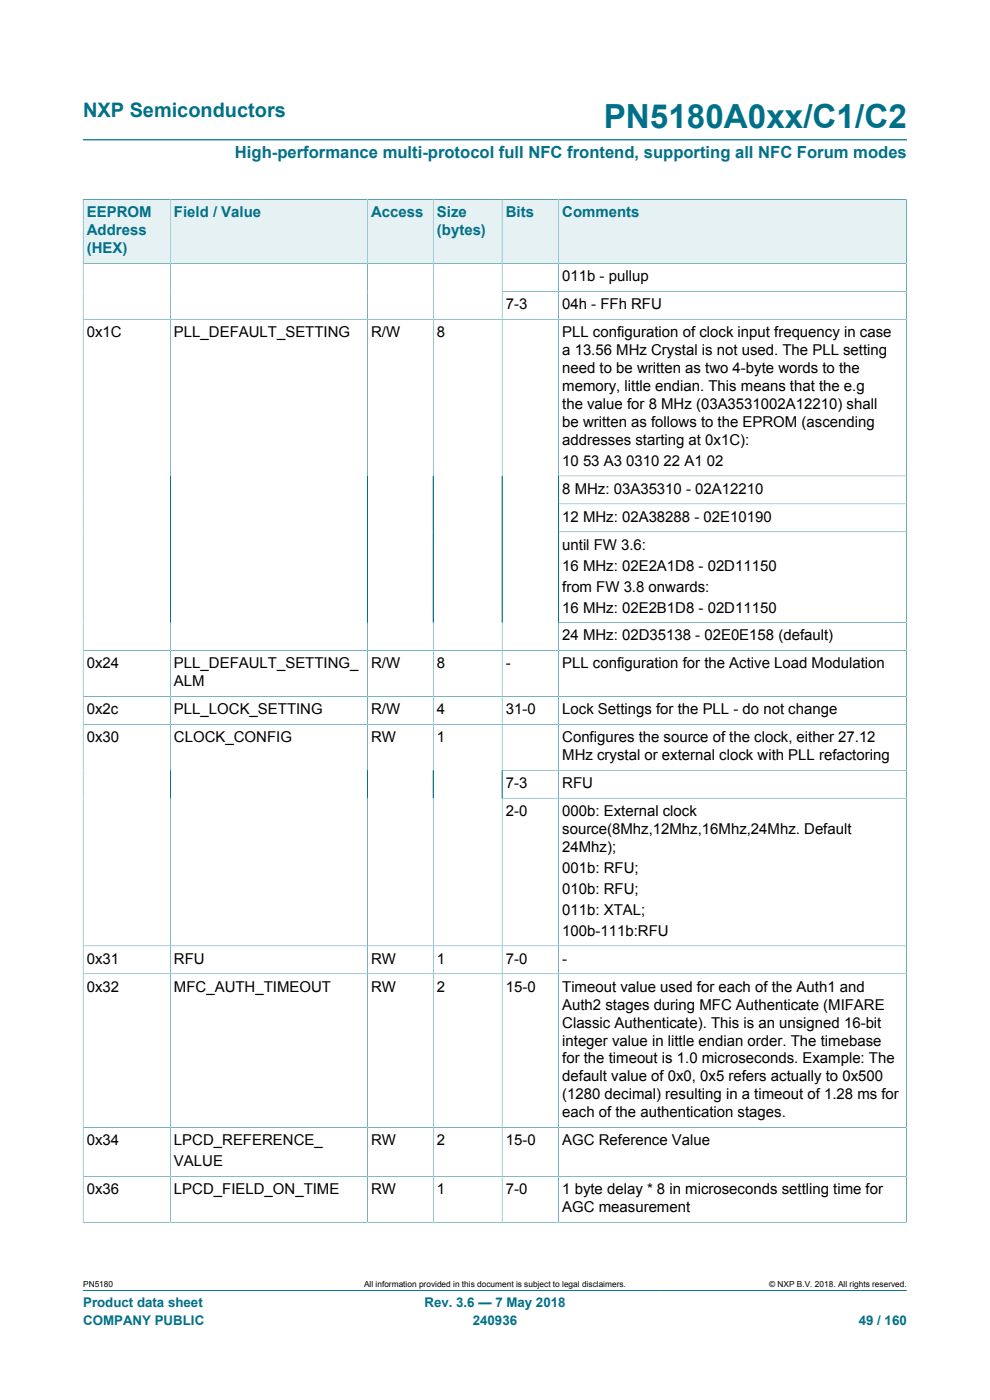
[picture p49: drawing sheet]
<svg xmlns="http://www.w3.org/2000/svg" width="210mm" height="297mm" viewBox="0 0 210 297" stroke-linecap="round" stroke-linejoin="round" font-family="sans-serif">
<defs><g id="words">
<text font-size="7.1" fill="#007088" x="128.1" y="27.2">PN5180A0xx/C1/C2</text>
<text font-size="4.2" fill="#007088" x="17.6" y="24.8">NXP Semiconductors</text>
<text font-size="3.5" fill="#007088" x="49.8" y="33.5">High-performance multi-protocol full NFC frontend, supporting all NFC Forum modes</text>
<g font-size="3.2" fill="#007088">
<text x="18.4" y="46.1">EEPROM</text>
<text x="36.9" y="46.1">Field / Value</text>
<text x="78.7" y="46.1">Access</text>
<text x="92.7" y="46.1">Size</text>
<text x="107.3" y="46.1">Bits</text>
<text x="119.3" y="46.1">Comments</text>
<text x="18.4" y="49.9">Address</text>
<text x="18.4" y="53.7">(HEX)</text>
<text x="92.7" y="49.9">(bytes)</text>
</g>
<g font-size="3.2">
<text x="119.3" y="59.7">011b - pullup</text>
<text x="107.3" y="65.6">7-3</text>
<text x="119.3" y="65.6">04h - FFh RFU</text>
<text x="18.4" y="71.5">0x1C</text>
<text x="36.9" y="71.5">PLL_DEFAULT_SETTING</text>
<text x="78.7" y="71.5">R/W</text>
<text x="92.7" y="71.5">8</text>
<text x="119.3" y="71.5">PLL configuration of clock input frequency in case</text>
<text x="119.3" y="75.3">a 13.56 MHz Crystal is not used. The PLL setting</text>
<text x="119.3" y="79.1">need to be written as two 4-byte words to the</text>
<text x="119.3" y="82.9">memory, little endian. This means that the e.g</text>
<text x="119.3" y="86.8">the value for 8 MHz (03A3531002A12210) shall</text>
<text x="119.3" y="90.6">be written as follows to the EPROM (ascending</text>
<text x="119.3" y="94.4">addresses starting at 0x1C):</text>
<text x="119.3" y="98.8">10 53 A3 0310 22 A1 02</text>
<text x="119.3" y="104.8">8 MHz: 03A35310 - 02A12210</text>
<text x="119.3" y="110.7">12 MHz: 02A38288 - 02E10190</text>
<text x="119.3" y="116.6">until FW 3.6:</text>
<text x="119.3" y="121">16 MHz: 02E2A1D8 - 02D11150</text>
<text x="119.3" y="125.5">from FW 3.8 onwards:</text>
<text x="119.3" y="129.9">16 MHz: 02E2B1D8 - 02D11150</text>
<text x="119.3" y="135.9">24 MHz: 02D35138 - 02E0E158 (default)</text>
<text x="18.4" y="141.8">0x24</text>
<text x="36.9" y="141.8">PLL_DEFAULT_SETTING_</text>
<text x="78.7" y="141.8">R/W</text>
<text x="92.7" y="141.8">8</text>
<text x="107.3" y="141.8">-</text>
<text x="119.3" y="141.8">PLL configuration for the Active Load Modulation</text>
<text x="36.9" y="145.6">ALM</text>
<text x="18.4" y="151.5">0x2c</text>
<text x="36.9" y="151.5">PLL_LOCK_SETTING</text>
<text x="78.7" y="151.5">R/W</text>
<text x="92.7" y="151.5">4</text>
<text x="107.3" y="151.5">31-0</text>
<text x="119.3" y="151.5">Lock Settings for the PLL - do not change</text>
<text x="18.4" y="157.5">0x30</text>
<text x="36.9" y="157.5">CLOCK_CONFIG</text>
<text x="78.7" y="157.5">RW</text>
<text x="92.7" y="157.5">1</text>
<text x="119.3" y="157.5">Configures the source of the clock, either 27.12</text>
<text x="119.3" y="161.3">MHz crystal or external clock with PLL refactoring</text>
<text x="107.3" y="167.2">7-3</text>
<text x="119.3" y="167.2">RFU</text>
<text x="107.3" y="173.1">2-0</text>
<text x="119.3" y="173.1">000b: External clock</text>
<text x="119.3" y="176.9">source(8Mhz,12Mhz,16Mhz,24Mhz. Default</text>
<text x="119.3" y="180.7">24Mhz);</text>
<text x="119.3" y="185.2">001b: RFU;</text>
<text x="119.3" y="189.6">010b: RFU;</text>
<text x="119.3" y="194.1">011b: XTAL;</text>
<text x="119.3" y="198.5">100b-111b:RFU</text>
<text x="18.4" y="204.4">0x31</text>
<text x="36.9" y="204.4">RFU</text>
<text x="78.7" y="204.4">RW</text>
<text x="92.7" y="204.4">1</text>
<text x="107.3" y="204.4">7-0</text>
<text x="119.3" y="204.4">-</text>
<text x="18.4" y="210.4">0x32</text>
<text x="36.9" y="210.4">MFC_AUTH_TIMEOUT</text>
<text x="78.7" y="210.4">RW</text>
<text x="92.7" y="210.4">2</text>
<text x="107.3" y="210.4">15-0</text>
<text x="119.3" y="210.4">Timeout value used for each of the Auth1 and</text>
<text x="119.3" y="214.2">Auth2 stages during MFC Authenticate (MIFARE</text>
<text x="119.3" y="218">Classic Authenticate). This is an unsigned 16-bit</text>
<text x="119.3" y="221.8">integer value in little endian order. The timebase</text>
<text x="119.3" y="225.6">for the timeout is 1.0 microseconds. Example: The</text>
<text x="119.3" y="229.4">default value of 0x0, 0x5 refers actually to 0x500</text>
<text x="119.3" y="233.2">(1280 decimal) resulting in a timeout of 1.28 ms for</text>
<text x="119.3" y="237">each of the authentication stages.</text>
<text x="18.4" y="243">0x34</text>
<text x="36.9" y="243">LPCD_REFERENCE_</text>
<text x="78.7" y="243">RW</text>
<text x="92.7" y="243">2</text>
<text x="107.3" y="243">15-0</text>
<text x="119.3" y="243">AGC Reference Value</text>
<text x="36.9" y="247.4">VALUE</text>
<text x="18.4" y="253.3">0x36</text>
<text x="36.9" y="253.3">LPCD_FIELD_ON_TIME</text>
<text x="78.7" y="253.3">RW</text>
<text x="92.7" y="253.3">1</text>
<text x="107.3" y="253.3">7-0</text>
<text x="119.3" y="253.3">1 byte delay * 8 in microseconds settling time for</text>
<text x="119.3" y="257.2">AGC measurement</text>
</g>
<g font-size="2.8" fill="#007088">
<text x="17.6" y="277.3">Product data sheet</text>
<text x="17.6" y="281">COMPANY PUBLIC</text>
<text x="90" y="277.3">Rev. 3.6 — 7 May 2018</text>
<text x="100.3" y="281">240936</text>
<text x="182.2" y="281">49 / 160</text>
</g>
<g font-size="1.8">
<text x="17.6" y="273.1">PN5180</text>
<text x="77.2" y="273.1">All information provided in this document is subject to legal disclaimers.</text>
<text x="163.2" y="273.1">© NXP B.V. 2018. All rights reserved.</text>
</g>
</g></defs>
<path d="M17.6 29.7h174.8M17.6 273.8h174.8" fill="none" stroke="#007088" stroke-width=".21"/>
<path d="M17.7 42.4h18.4v13.4h-18.4z" fill="#e6f1f3"/>
<path d="M17.6 42.3v13.6h18.5v-13.6h-18.5" fill="none" stroke="#007088" stroke-width=".21"/>
<path d="M36.2 42.4h41.7v13.4h-41.7z" fill="#e6f1f3"/>
<path d="M36.1 42.3h41.9v13.6h-41.9z" fill="none" stroke="#007088" stroke-width=".21"/>
<path d="M78 42.4h13.8v13.4h-13.8z" fill="#e6f1f3"/>
<path d="M78 42.3h13.9v13.6h-13.9z" fill="none" stroke="#007088" stroke-width=".21"/>
<path d="M92 42.4h14.4v13.4h-14.4z" fill="#e6f1f3"/>
<path d="M91.9 42.3h14.6v13.6h-14.6z" fill="none" stroke="#007088" stroke-width=".21"/>
<path d="M106.6 42.4h11.8v13.4h-11.8z" fill="#e6f1f3"/>
<path d="M106.5 42.3h12v13.6h-12z" fill="none" stroke="#007088" stroke-width=".21"/>
<path d="M118.6 42.4h73.6v13.4h-73.6z" fill="#e6f1f3"/>
<g fill="none" stroke="#007088" stroke-width=".21">
<path d="M36.1 55.9v203.4M78 55.9v203.4M91.9 55.9v203.4M106.5 55.9v203.4M192.3 42.3v217.1M192.3 55.9h-174.7v203.5M192.3 42.3h-73.8v217M17.6 67.7h174.7M106.5 61.8h85.8M118.5 101h73.8M118.5 106.9h73.8M118.5 112.8h73.8"/>
<path d="M17.6 138h174.7M118.5 132.1h73.8M17.6 147.7h174.7M17.6 153.7h174.7M106.5 163.4h85.8M106.5 169.3h85.8M17.6 206.6h174.7M192.3 200.7h-174.7M17.6 239.2h174.7M17.6 259.3h174.7M17.6 249.6h174.7"/>
</g>
<use href="#words"/>
</svg>
